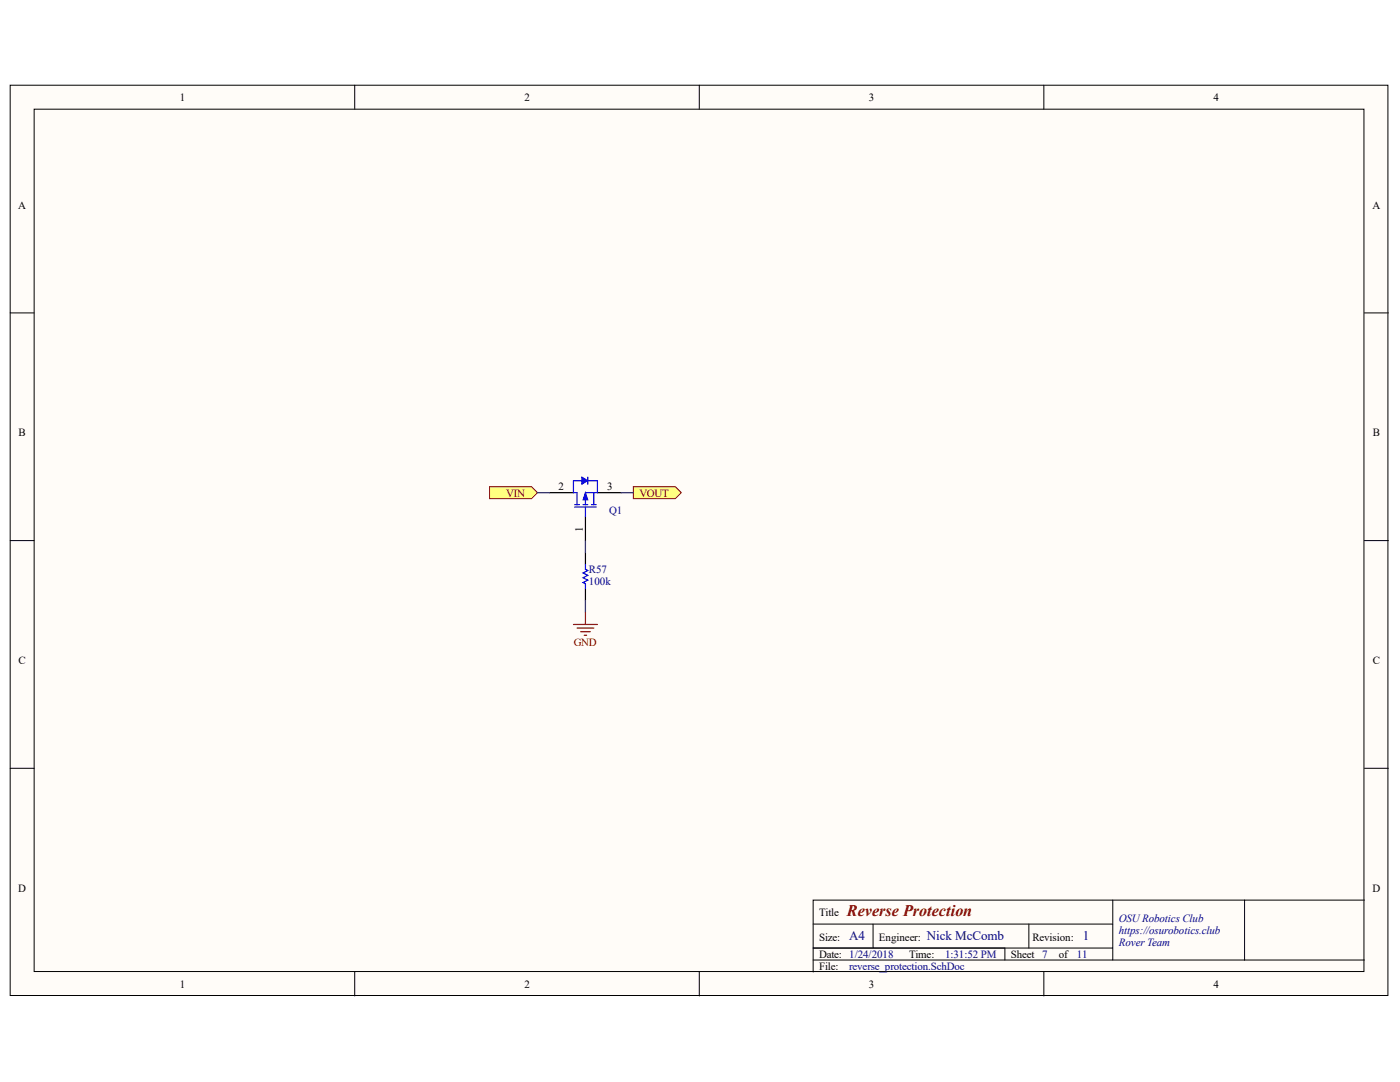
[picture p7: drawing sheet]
<svg xmlns="http://www.w3.org/2000/svg" width="279mm" height="216mm" viewBox="0 0 279 216" stroke-linecap="round" stroke-linejoin="round" font-family="sans-serif">
<defs><g id="words">
<text font-size="3.2" fill="#800000" x="169" y="182.7">Reverse Protection</text>
<g font-size="2.6" fill="#000080">
<text x="169.5" y="187.7">A4</text>
<text x="185" y="187.7">Nick McComb</text>
<text x="216.1" y="187.7">1</text>
</g>
<g font-size="2.2">
<text x="35.9" y="20.1">1</text>
<text x="104.7" y="20.1">2</text>
<text x="173.4" y="20.1">3</text>
<text x="242.2" y="20.1">4</text>
<text x="3.6" y="41.6">A</text>
<text x="273.9" y="41.6">A</text>
<text x="3.7" y="87.1">B</text>
<text x="274" y="87.1">B</text>
<text x="111.4" y="97.8">2</text>
<text x="121.2" y="97.8">3</text>
<text x="116.3" y="106.1" transform="rotate(-90 116.3 106.1)">1</text>
<text x="3.7" y="132.5">C</text>
<text x="274" y="132.5">C</text>
<text x="3.6" y="177.9">D</text>
<text x="273.9" y="177.9">D</text>
<text x="163.5" y="182.7">Title</text>
<text x="163.5" y="187.7">Size:</text>
<text x="163.5" y="191.1">Date: 1/24/2018</text>
<text x="175.4" y="187.7">Engineer:</text>
<text x="181.4" y="191.1">Time:</text>
<text x="201.7" y="191.1">Sheet 7</text>
<text x="206" y="187.7">Revision:</text>
<text x="211.3" y="191.1">of</text>
<text x="35.9" y="197">1</text>
<text x="104.7" y="197">2</text>
<text x="163.5" y="193.5">File:</text>
<text x="173.4" y="197">3</text>
<text x="242.2" y="197">4</text>
</g>
<g font-size="2.2" fill="#800000">
<text x="101" y="99.1">VIN</text>
<text x="127.6" y="99.1">VOUT</text>
<text x="114.5" y="128.9">GND</text>
</g>
<g font-size="2.2" fill="#000080">
<text x="121.6" y="102.6">Q1</text>
<text x="117.5" y="114.3">R57</text>
<text x="117.5" y="116.8">100k</text>
<text x="223.3" y="183.9">OSURobotics Club</text>
<text x="188.6" y="191.1">1:31:52 PM</text>
<text x="214.9" y="191.1">11</text>
<text x="223.3" y="186.3">https://osurobotics.club</text>
<text x="223.3" y="188.7">Rover Team</text>
<text x="169.5" y="193.5">reverse_protection.SchDoc</text>
</g>
</g></defs>
<g fill="#fffcf8" stroke="#000" stroke-width=".2">
<path d="M2 17h275v181.6h-275z"/>
<path d="M6.8 21.8h265.4v172.1h-265.4z"/>
</g>
<g fill="none" stroke="#000" stroke-width=".2">
<path d="M70.8 17v4.8M139.6 17v4.8M208.3 17v4.8M2 62.4h4.8M272.3 62.4h4.8M2 107.9h4.8M272.3 107.9h4.8M2 153.3h4.8M272.3 153.3h4.8M222.1 179.6v12M248.4 179.6h-86.1v14.4M272.3 179.6h-23.9v12"/>
<path d="M70.8 194v4.7M139.6 194v4.7M162.3 184.4h59.8M162.3 191.6h110M162.3 189.2h59.8M174.2 184.4v4.8M200.5 189.2v2.4M205.3 184.4v4.8M208.3 194v4.7"/>
</g>
<path d="M109.7 98.3h4.7M119.2 98.3h4.8M116.8 103.1v4.8M116.8 110.3v2.4M116.8 117.4v2.4" fill="none" stroke="#000" stroke-width=".24"/>
<path d="M116.1 95.9h-1.7v2.4h.8v2.4M117.3 95.9h1.9v2.4h-2.4v2.4M117.3 95.2v1.4M118.5 98.3v2.4M114.7 101.2h4.3M114.7 100.7h.9M116.4 100.7h.9M116.8 112.7v.9l.5 .2-.9 .5 .9 .5-.9 .5 .9 .5-.9 .4 .4 .3v.9M116.8 101.2v1.9M118 100.7h1" fill="none" stroke="#00f" stroke-width=".24"/>
<g fill="#00f" stroke="#00f" stroke-width=".2">
<path d="M116.8 98.3l.5 1.4h-.9z"/>
<path d="M116.1 95.2l1.2 .7-1.2 .7z"/>
</g>
<g fill="#ffff80" stroke="#800000" stroke-width=".2">
<path d="M97.7 97.1h8.4l1.2 1.2-1.2 1.2h-8.4z" fill-rule="evenodd"/>
<path d="M126.4 97.1h8.4l1.2 1.2-1.2 1.2h-8.4z" fill-rule="evenodd"/>
</g>
<path d="M107.3 98.3h2.4M124 98.3h2.4M116.8 107.9v2.4M116.8 119.8v2.4" fill="none" stroke="#000080" stroke-width=".24"/>
<path d="M114.4 124.6h4.8M115.2 125.3h3.3M115.9 126h1.9M116.6 126.8h.5M116.8 122.2v2.4" fill="none" stroke="#800000" stroke-width=".24"/>
<use href="#words"/>
</svg>
